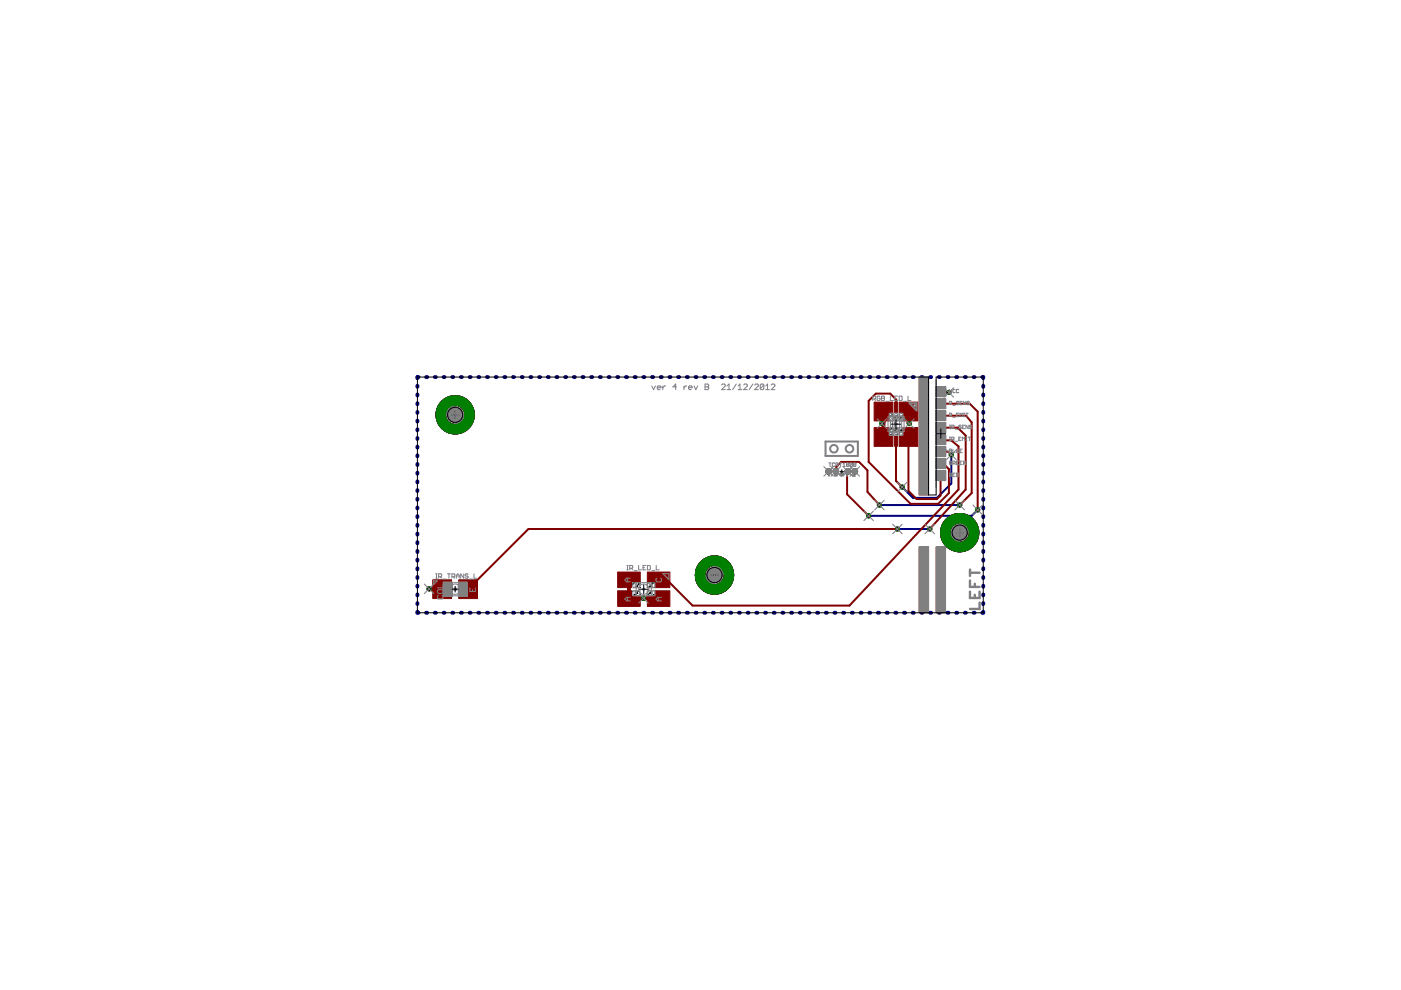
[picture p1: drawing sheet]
<svg xmlns="http://www.w3.org/2000/svg" width="297mm" height="210mm" viewBox="0 0 297 210" stroke-linecap="round" stroke-linejoin="round" font-family="sans-serif">
<g fill="#808080" stroke="#808080" stroke-width=".21">
<circle cx="177.2" cy="99.9" r=".61"/>
<circle cx="179.7" cy="99.9" r=".61"/>
<circle cx="181.2" cy="99.9" r=".61"/>
<circle cx="175.7" cy="99.9" r=".61"/>
<circle cx="96.5" cy="87.9" r="1.65"/>
<circle cx="151.5" cy="121.9" r="1.65"/>
<circle cx="203.5" cy="112.9" r="1.65"/>
</g>
<g fill="#000080" stroke="#000080" stroke-width=".21">
<path d="M93.7 85a4.1 4.1 0 0 1 6.4 1 4.1 4.1 0 0 1-2.6 5.9 4.1 4.1 0 0 1-5.1-4h2.1a2.03 2.03 0 0 1 2.8-1.9 2.03 2.03 0 0 1 .5 3.4 2.03 2.03 0 0 1-3.3-1.1v-.4h-2.1a4.2 4.2 0 0 1 1.3-2.9z" fill-rule="evenodd"/>
<path d="M148.7 118.9a4.1 4.1 0 0 1 6.4 1.1 4.1 4.1 0 0 1-2.6 5.9 4.1 4.1 0 0 1-5.1-4h2.1a2.04 2.04 0 0 1 3-1.7 2.04 2.04 0 0 1 .2 3.4 2.04 2.04 0 0 1-3.2-1.3v-.4h-2.1a4 4 0 0 1 1.3-3z" fill-rule="evenodd"/>
<path d="M200.7 109.9a4.1 4.1 0 0 1 6.3 1.1 4.1 4.1 0 0 1-2.5 5.9 4.1 4.1 0 0 1-5.1-4h2a2.04 2.04 0 0 1 3-1.7 2.04 2.04 0 0 1 .3 3.4 2.04 2.04 0 0 1-3.2-1.3l-.1-.4h-2a4 4 0 0 1 1.3-3z" fill-rule="evenodd"/>
<path d="M93.7 85a4.1 4.1 0 0 1 6.4 1 4.1 4.1 0 0 1-2.6 5.9 4.1 4.1 0 0 1-5.1-4h2.1a2.03 2.03 0 0 1 2.8-1.9 2.03 2.03 0 0 1 .5 3.4 2.03 2.03 0 0 1-3.3-1.1v-.4h-2.1a4.2 4.2 0 0 1 1.3-2.9z" fill-rule="evenodd"/>
<path d="M148.7 118.9a4.1 4.1 0 0 1 6.4 1.1 4.1 4.1 0 0 1-2.6 5.9 4.1 4.1 0 0 1-5.1-4h2.1a2.04 2.04 0 0 1 3-1.7 2.04 2.04 0 0 1 .2 3.4 2.04 2.04 0 0 1-3.2-1.3v-.4h-2.1a4 4 0 0 1 1.3-3z" fill-rule="evenodd"/>
<path d="M200.7 109.9a4.1 4.1 0 0 1 6.3 1.1 4.1 4.1 0 0 1-2.5 5.9 4.1 4.1 0 0 1-5.1-4h2a2.04 2.04 0 0 1 3-1.7 2.04 2.04 0 0 1 .3 3.4 2.04 2.04 0 0 1-3.2-1.3l-.1-.4h-2a4 4 0 0 1 1.3-3z" fill-rule="evenodd"/>
</g>
<path d="M201.7 96.4v6.1l-3.1 3.1h-5l-2.3-2.3M186.5 107.1h17M190.3 112.2h6.8M207.3 108.1l-1.3 1.3h-21.8" fill="none" stroke="#000080" stroke-width=".42"/>
<g fill="none" stroke="#000080" stroke-width=".83">
<path d="M88.7 79.9h-.2v.3M90.3 79.9h.3M92.2 79.9h.2M94 79.9h.3M95.9 79.9h.2M97.7 79.9h.2M99.6 79.9h.2M101.4 79.9h.2M103.3 79.9h.2M105.1 79.9h.2M106.9 79.9h.2M108.8 79.9h.2"/>
<path d="M110.6 79.9h.2M112.5 79.9h.2M114.3 79.9h.2M116.1 79.9h.3M118 79.9h.2M119.8 79.9h.2M121.7 79.9h.2M123.5 79.9h.2M125.3 79.9h.3M127.2 79.9h.2M129 79.9h.2M130.9 79.9h.2"/>
<path d="M132.7 79.9h.2M134.6 79.9h.2M136.4 79.9h.2M138.2 79.9h.3M140.1 79.9h.2M141.9 79.9h.3M143.8 79.9h.2M145.6 79.9h.2M147.5 79.9h.2M149.3 79.9h.2M151.2 79.9h.2M153 79.9h.2"/>
<path d="M154.8 79.9h.2M156.7 79.9h.2M158.5 79.9h.2M160.4 79.9h.2M162.2 79.9h.2M164 79.9h.3M165.9 79.9h.2M167.7 79.9h.2M169.6 79.9h.2M171.4 79.9h.2M173.2 79.9h.3M175.1 79.9h.2"/>
<path d="M176.9 79.9h.2M178.8 79.9h.2M180.6 79.9h.2M182.5 79.9h.2M184.3 79.9h.2M186.1 79.9h.3M188 79.9h.2M189.8 79.9h.3M191.7 79.9h.2M193.5 79.9h.2M195.3 79.9h.3M197.2 79.9h.2"/>
<path d="M199.1 79.9h.2M200.9 79.9h.2M202.7 79.9h.2M204.6 79.9h.2M206.4 79.9h.2M208.3 79.9h.2v.3M88.5 81.8v.2M88.5 83.6v.3M88.5 85.5v.2M88.5 87.3v.2M88.5 89.2v.2M88.5 91v.2"/>
<path d="M88.5 92.9v.2M88.5 94.7v.2M88.5 96.5v.3M88.5 98.4v.2M208.5 81.8v.2M208.5 83.6v.3M208.5 85.5v.2M208.5 87.3v.2M208.5 89.2v.2M208.5 91v.2M208.5 92.9v.2M208.5 94.7v.2"/>
<path d="M208.5 96.5v.3M208.5 98.4v.2M88.5 100.2v.2M88.5 102.1v.2M88.5 103.9v.2M88.5 105.7v.3M88.5 107.6v.2M88.5 109.4v.2M88.5 111.3v.2M88.5 113.1v.2M88.5 115v.2M88.5 116.8v.2"/>
<path d="M88.5 118.6v.3M208.5 100.2v.2M208.5 102.1v.2M208.5 103.9v.2M208.5 105.7v.3M208.5 107.6v.2M208.5 109.4v.2M208.5 111.3v.2M208.5 113.1v.2M208.5 115v.2M208.5 116.8v.2M208.5 118.6v.3"/>
<path d="M88.5 129.7v.2h.2M88.5 120.5v.2M88.5 122.3v.3M88.5 124.2v.2M88.5 126v.2M88.5 127.9v.2M90.3 129.9h.3M92.2 129.9h.2M94 129.9h.3M95.9 129.9h.2M97.7 129.9h.2M99.6 129.9h.2"/>
<path d="M101.4 129.9h.2M103.3 129.9h.2M105.1 129.9h.2M106.9 129.9h.2M108.8 129.9h.2M110.6 129.9h.2M112.5 129.9h.2M114.3 129.9h.2M116.1 129.9h.3M118 129.9h.2M119.8 129.9h.2M121.7 129.9h.2"/>
<path d="M123.5 129.9h.2M125.3 129.9h.3M127.2 129.9h.2M129 129.9h.2M130.9 129.9h.2M132.7 129.9h.2M134.6 129.9h.2M136.4 129.9h.2M136.4 126.6v.3M138.2 129.9h.3M140.1 129.9h.2M141.9 129.9h.3"/>
<path d="M143.8 129.9h.2M145.6 129.9h.2M147.5 129.9h.2M149.3 129.9h.2M151.2 129.9h.2M153 129.9h.2M154.8 129.9h.2M156.7 129.9h.2M158.5 129.9h.2M160.4 129.9h.2M162.2 129.9h.2M164 129.9h.3"/>
<path d="M165.9 129.9h.2M167.7 129.9h.2M169.6 129.9h.2M171.4 129.9h.2M173.2 129.9h.3M175.1 129.9h.2M176.9 129.9h.2M178.8 129.9h.2M180.6 129.9h.2M182.5 129.9h.2M184.3 129.9h.2M186.1 129.9h.3"/>
<path d="M188 129.9h.2M189.8 129.9h.3M191.7 129.9h.2M193.5 129.9h.2M195.3 129.9h.3M197.2 129.9h.2M199.1 129.9h.2M200.9 129.9h.2M202.7 129.9h.2M204.6 129.9h.2M206.4 129.9h.2M208.5 120.5v.2"/>
<path d="M208.5 122.3v.3M208.5 124.2v.2M208.5 126v.2M208.5 127.9v.2M208.5 129.7v.2h-.2"/>
</g>
<circle cx="177.2" cy="99.9" r=".55" fill="#008000" stroke="#008000" stroke-width=".21"/>
<circle cx="177.2" cy="99.9" r=".3" fill="#fff" stroke="#000" stroke-width=".21"/>
<circle cx="179.7" cy="99.9" r=".55" fill="#008000" stroke="#008000" stroke-width=".21"/>
<circle cx="179.7" cy="99.9" r=".3" fill="#fff" stroke="#000" stroke-width=".21"/>
<circle cx="181.2" cy="99.9" r=".55" fill="#008000" stroke="#008000" stroke-width=".21"/>
<circle cx="181.2" cy="99.9" r=".3" fill="#fff" stroke="#000" stroke-width=".21"/>
<circle cx="175.7" cy="99.9" r=".55" fill="#008000" stroke="#008000" stroke-width=".21"/>
<circle cx="175.7" cy="99.9" r=".3" fill="#fff" stroke="#000" stroke-width=".21"/>
<circle cx="191.3" cy="103.3" r=".44" fill="#008000" stroke="#008000" stroke-width=".21"/>
<circle cx="191.3" cy="103.3" r=".3" fill="#fff" stroke="#000" stroke-width=".21"/>
<circle cx="201.7" cy="96.4" r=".44" fill="#008000" stroke="#008000" stroke-width=".21"/>
<circle cx="201.7" cy="96.4" r=".3" fill="#fff" stroke="#000" stroke-width=".21"/>
<circle cx="184.2" cy="109.4" r=".44" fill="#008000" stroke="#008000" stroke-width=".21"/>
<circle cx="184.2" cy="109.4" r=".3" fill="#fff" stroke="#000" stroke-width=".21"/>
<circle cx="207.3" cy="108.1" r=".44" fill="#008000" stroke="#008000" stroke-width=".21"/>
<circle cx="207.3" cy="108.1" r=".3" fill="#fff" stroke="#000" stroke-width=".21"/>
<circle cx="203.5" cy="107.1" r=".44" fill="#008000" stroke="#008000" stroke-width=".21"/>
<circle cx="203.5" cy="107.1" r=".3" fill="#fff" stroke="#000" stroke-width=".21"/>
<circle cx="186.5" cy="107.1" r=".44" fill="#008000" stroke="#008000" stroke-width=".21"/>
<circle cx="186.5" cy="107.1" r=".3" fill="#fff" stroke="#000" stroke-width=".21"/>
<circle cx="197.1" cy="112.2" r=".44" fill="#008000" stroke="#008000" stroke-width=".21"/>
<circle cx="197.1" cy="112.2" r=".3" fill="#fff" stroke="#000" stroke-width=".21"/>
<circle cx="190.3" cy="112.2" r=".44" fill="#008000" stroke="#008000" stroke-width=".21"/>
<circle cx="190.3" cy="112.2" r=".3" fill="#fff" stroke="#000" stroke-width=".21"/>
<circle cx="201.2" cy="83.2" r=".44" fill="#008000" stroke="#008000" stroke-width=".21"/>
<circle cx="201.2" cy="83.2" r=".3" fill="#fff" stroke="#000" stroke-width=".21"/>
<circle cx="187" cy="89.8" r=".44" fill="#008000" stroke="#008000" stroke-width=".21"/>
<circle cx="187" cy="89.8" r=".3" fill="#fff" stroke="#000" stroke-width=".21"/>
<circle cx="192.8" cy="89.8" r=".44" fill="#008000" stroke="#008000" stroke-width=".21"/>
<circle cx="192.8" cy="89.8" r=".3" fill="#fff" stroke="#000" stroke-width=".21"/>
<circle cx="91" cy="124.8" r=".44" fill="#008000" stroke="#008000" stroke-width=".21"/>
<circle cx="91" cy="124.8" r=".3" fill="#fff" stroke="#000" stroke-width=".21"/>
<circle cx="136.4" cy="126.9" r=".44" fill="#008000" stroke="#008000" stroke-width=".21"/>
<circle cx="136.4" cy="126.9" r=".3" fill="#fff" stroke="#000" stroke-width=".21"/>
<g fill="#800000" stroke="#800000" stroke-width=".21">
<path d="M198.5 116h2v13.9h-2z"/>
<path d="M194.9 80h2v24.9h-2z"/>
<path d="M194.9 116h2v13.9h-2z"/>
<path d="M198.5 82.1h2v2h-2z"/>
<path d="M198.5 97.3h2v2h-2z"/>
<path d="M198.5 94.8h2v2h-2z"/>
<path d="M198.5 92.2h2v2h-2z"/>
<path d="M198.5 99.8h2v2h-2z"/>
<path d="M198.5 87.1h2v2h-2z"/>
<path d="M198.5 84.6h2v2h-2z"/>
<path d="M198.5 89.7h2v2h-2z"/>
<path d="M131 125.3h4.7v3.3h-4.7z"/>
<path d="M131 121.3h4.7v3.3h-4.7z"/>
<path d="M137.2 121.3h4.8v3.3h-4.8z"/>
<path d="M137.2 125.3h4.8v3.3h-4.8z"/>
<path d="M185.3 90.7h4v3.9h-4z"/>
<path d="M185.3 85.3h4v3.9h-4z"/>
<path d="M190.6 85.3h4v3.9h-4z"/>
<path d="M190.6 90.7h4v3.9h-4z"/>
<path d="M189.7 90.7h.6v3.9h-.6z"/>
<path d="M189.7 85.3h.6v3.9h-.6z"/>
<path d="M91.8 122.9h3.9v4h-3.9z"/>
<path d="M97.3 122.9h3.9v4h-3.9z"/>
</g>
<path d="M177.2 99.9l.1-.9 1-1.1h3.8l1.8 1.8v4.6l2.6 2.8M179.7 99.9l-.1 .2v4.7l4.6 4.6M190 87.2v-2.5l-1.3-1.2h-3l-1.5 1.5v12.9l8.9 8.9h5.8l2.3-2.3v-5l-1.2-1.2h-.5M190 92.6v9.4l1.3 1.3M192.6 92.6v11.5l1.7 1.7h4.3l.8-.7 .1-4.3v.2M199.5 95.8h1.5l.7 .6M199.5 85.6h6.1l1.7 1.7v20.8M199.5 88.1h5.3l1.2 1.5v14.9l-2.5 2.6M199.5 90.7h3.6l1.6 1.7v11.4l-7.6 8.4M199.5 93.4h2.2l1.5 1.2v9.2l-23.1 24.6h-33.3l-5.3-5.3h-1.7l-.2-.2M190.3 112.2h-78.3l-12.7 12.7" fill="none" stroke="#800000" stroke-width=".42"/>
<path d="M199.5 98.3v.1M199.5 95.8l.2 .1M199.5 93.2v.2M199.5 88.1l.1 .2" fill="none" stroke="#800000" stroke-width=".25"/>
<path d="M199.5 83.1l-.4 .1h2.1" fill="none" stroke="#800000" stroke-width=".61"/>
<path d="M187.3 87.2v5.4M187.3 89.5l-.3 .3M192.6 87.2v2.4l.2 .2M91 124.8l2.7 .1M133.3 122.9l.1 4M133.4 126.9h-.1M133.4 126.9h6.2M139.6 126.9h.1" fill="none" stroke="#800000" stroke-width=".83"/>
<circle cx="177.2" cy="99.9" r=".55" fill="#008000" stroke="#008000" stroke-width=".21"/>
<circle cx="177.2" cy="99.9" r=".3" fill="#fff" stroke="#000" stroke-width=".21"/>
<circle cx="179.7" cy="99.9" r=".55" fill="#008000" stroke="#008000" stroke-width=".21"/>
<circle cx="179.7" cy="99.9" r=".3" fill="#fff" stroke="#000" stroke-width=".21"/>
<circle cx="181.2" cy="99.9" r=".55" fill="#008000" stroke="#008000" stroke-width=".21"/>
<circle cx="181.2" cy="99.9" r=".3" fill="#fff" stroke="#000" stroke-width=".21"/>
<circle cx="175.7" cy="99.9" r=".55" fill="#008000" stroke="#008000" stroke-width=".21"/>
<circle cx="175.7" cy="99.9" r=".3" fill="#fff" stroke="#000" stroke-width=".21"/>
<circle cx="191.3" cy="103.3" r=".44" fill="#008000" stroke="#008000" stroke-width=".21"/>
<circle cx="191.3" cy="103.3" r=".3" fill="#fff" stroke="#000" stroke-width=".21"/>
<circle cx="201.7" cy="96.4" r=".44" fill="#008000" stroke="#008000" stroke-width=".21"/>
<circle cx="201.7" cy="96.4" r=".3" fill="#fff" stroke="#000" stroke-width=".21"/>
<circle cx="184.2" cy="109.4" r=".44" fill="#008000" stroke="#008000" stroke-width=".21"/>
<circle cx="184.2" cy="109.4" r=".3" fill="#fff" stroke="#000" stroke-width=".21"/>
<circle cx="207.3" cy="108.1" r=".44" fill="#008000" stroke="#008000" stroke-width=".21"/>
<circle cx="207.3" cy="108.1" r=".3" fill="#fff" stroke="#000" stroke-width=".21"/>
<circle cx="203.5" cy="107.1" r=".44" fill="#008000" stroke="#008000" stroke-width=".21"/>
<circle cx="203.5" cy="107.1" r=".3" fill="#fff" stroke="#000" stroke-width=".21"/>
<circle cx="186.5" cy="107.1" r=".44" fill="#008000" stroke="#008000" stroke-width=".21"/>
<circle cx="186.5" cy="107.1" r=".3" fill="#fff" stroke="#000" stroke-width=".21"/>
<circle cx="197.1" cy="112.2" r=".44" fill="#008000" stroke="#008000" stroke-width=".21"/>
<circle cx="197.1" cy="112.2" r=".3" fill="#fff" stroke="#000" stroke-width=".21"/>
<circle cx="190.3" cy="112.2" r=".44" fill="#008000" stroke="#008000" stroke-width=".21"/>
<circle cx="190.3" cy="112.2" r=".3" fill="#fff" stroke="#000" stroke-width=".21"/>
<circle cx="201.2" cy="83.2" r=".44" fill="#008000" stroke="#008000" stroke-width=".21"/>
<circle cx="201.2" cy="83.2" r=".3" fill="#fff" stroke="#000" stroke-width=".21"/>
<circle cx="187" cy="89.8" r=".44" fill="#008000" stroke="#008000" stroke-width=".21"/>
<circle cx="187" cy="89.8" r=".3" fill="#fff" stroke="#000" stroke-width=".21"/>
<circle cx="192.8" cy="89.8" r=".44" fill="#008000" stroke="#008000" stroke-width=".21"/>
<circle cx="192.8" cy="89.8" r=".3" fill="#fff" stroke="#000" stroke-width=".21"/>
<circle cx="91" cy="124.8" r=".44" fill="#008000" stroke="#008000" stroke-width=".21"/>
<circle cx="91" cy="124.8" r=".3" fill="#fff" stroke="#000" stroke-width=".21"/>
<circle cx="136.4" cy="126.9" r=".44" fill="#008000" stroke="#008000" stroke-width=".21"/>
<circle cx="136.4" cy="126.9" r=".3" fill="#fff" stroke="#000" stroke-width=".21"/>
<g fill="#800000" stroke="#800000" stroke-width=".21">
<path d="M93.7 85a4.1 4.1 0 0 1 6.4 1 4.1 4.1 0 0 1-2.6 5.9 4.1 4.1 0 0 1-5.1-4h2.1a2.03 2.03 0 0 1 2.8-1.9 2.03 2.03 0 0 1 .5 3.4 2.03 2.03 0 0 1-3.3-1.1v-.4h-2.1a4.2 4.2 0 0 1 1.3-2.9z" fill-rule="evenodd"/>
<path d="M148.7 118.9a4.1 4.1 0 0 1 6.4 1.1 4.1 4.1 0 0 1-2.6 5.9 4.1 4.1 0 0 1-5.1-4h2.1a2.04 2.04 0 0 1 3-1.7 2.04 2.04 0 0 1 .2 3.4 2.04 2.04 0 0 1-3.2-1.3v-.4h-2.1a4 4 0 0 1 1.3-3z" fill-rule="evenodd"/>
<path d="M200.7 109.9a4.1 4.1 0 0 1 6.3 1.1 4.1 4.1 0 0 1-2.5 5.9 4.1 4.1 0 0 1-5.1-4h2a2.04 2.04 0 0 1 3-1.7 2.04 2.04 0 0 1 .3 3.4 2.04 2.04 0 0 1-3.2-1.3l-.1-.4h-2a4 4 0 0 1 1.3-3z" fill-rule="evenodd"/>
<path d="M93.7 85a4.1 4.1 0 0 1 6.4 1 4.1 4.1 0 0 1-2.6 5.9 4.1 4.1 0 0 1-5.1-4h2.1a2.03 2.03 0 0 1 2.8-1.9 2.03 2.03 0 0 1 .5 3.4 2.03 2.03 0 0 1-3.3-1.1v-.4h-2.1a4.2 4.2 0 0 1 1.3-2.9z" fill-rule="evenodd"/>
<path d="M148.7 118.9a4.1 4.1 0 0 1 6.4 1.1 4.1 4.1 0 0 1-2.6 5.9 4.1 4.1 0 0 1-5.1-4h2.1a2.04 2.04 0 0 1 3-1.7 2.04 2.04 0 0 1 .2 3.4 2.04 2.04 0 0 1-3.2-1.3v-.4h-2.1a4 4 0 0 1 1.3-3z" fill-rule="evenodd"/>
<path d="M200.7 109.9a4.1 4.1 0 0 1 6.3 1.1 4.1 4.1 0 0 1-2.5 5.9 4.1 4.1 0 0 1-5.1-4h2a2.04 2.04 0 0 1 3-1.7 2.04 2.04 0 0 1 .3 3.4 2.04 2.04 0 0 1-3.2-1.3l-.1-.4h-2a4 4 0 0 1 1.3-3z" fill-rule="evenodd"/>
</g>
<g fill="#808080" stroke="#808080" stroke-width=".21">
<path d="M194.9 80h2v24.9h-2z"/>
<path d="M194.9 116h2v13.9h-2z"/>
<path d="M198.5 116h2v13.9h-2z"/>
<path d="M198.4 82h2.1v2.1h-2.1z"/>
<path d="M198.4 97.2h2.1v2.2h-2.1z"/>
<path d="M198.4 94.7h2.1v2.1h-2.1z"/>
<path d="M198.4 92.2h2.1v2.1h-2.1z"/>
<path d="M198.4 99.8h2.1v2.1h-2.1z"/>
<path d="M198.4 87.1h2.1v2.1h-2.1z"/>
<path d="M198.4 84.5h2.1v2.2h-2.1z"/>
<path d="M198.4 89.6h2.1v2.1h-2.1z"/>
<path d="M134.1 125.3h1.6v1h-1.6z"/>
<path d="M134.1 123.5h1.6v1.1h-1.6z"/>
<path d="M137.2 123.5h1.7v1.1h-1.7z"/>
<path d="M137.2 125.3h1.7v1h-1.7z"/>
<path d="M188.5 87.6h.9v1.7h-.9z"/>
<path d="M189.6 87.6h.7v1.7h-.7z"/>
<path d="M190.6 87.6h.8v1.7h-.8z"/>
<path d="M190.6 90.6h.8v1.7h-.8z"/>
<path d="M189.6 90.6h.7v1.7h-.7z"/>
<path d="M188.5 90.6h.9v1.7h-.9z"/>
<path d="M97.2 123.4h1.9v3h-1.9z"/>
<path d="M94 123.4h1.9v3h-1.9z"/>
<path d="M198.5 82.1h2v2h-2z"/>
<path d="M198.5 97.3h2v2h-2z"/>
<path d="M198.5 94.8h2v2h-2z"/>
<path d="M198.5 92.2h2v2h-2z"/>
<path d="M198.5 99.8h2v2h-2z"/>
<path d="M198.5 87.1h2v2h-2z"/>
<path d="M198.5 84.6h2v2h-2z"/>
<path d="M198.5 89.7h2v2h-2z"/>
<path d="M137.3 125.3h1.5v1h-1.5z"/>
<path d="M137.3 123.6h1.5v.9h-1.5z"/>
<path d="M134.2 123.6h1.5v.9h-1.5z"/>
<path d="M134.2 125.3h1.5v1h-1.5z"/>
<path d="M188.6 87.7h.7v1.5h-.7z"/>
<path d="M189.7 87.7h.5v1.5h-.5z"/>
<path d="M190.7 87.7h.7v1.5h-.7z"/>
<path d="M188.6 90.7h.7v1.5h-.7z"/>
<path d="M189.7 90.7h.5v1.5h-.5z"/>
<path d="M190.7 90.7h.7v1.5h-.7z"/>
<path d="M94.1 123.5h1.7v2.8h-1.7z"/>
<path d="M97.2 123.5h1.7v2.8h-1.7z"/>
<path d="M136.3 124.7h.4v.4h-.4z"/>
<path d="M190.1 89.8h.3v.3h-.3z"/>
<path d="M189.6 90.1h.2v.3h-.2z"/>
<path d="M189.6 89.5h.2v.3h-.2z"/>
<path d="M96.2 124.7h.6v.5h-.6z"/>
<path d="M190.7 91.5h.7v.2h-.7z"/>
<path d="M189.7 91.5h.5v.3h-.5z"/>
<path d="M188.6 91.5h.7v.2h-.7z"/>
<path d="M190.7 88.2h.7v.2h-.7z"/>
<path d="M189.7 88.2h.5v.2h-.5z"/>
<path d="M188.6 88.2h.7v.2h-.7z"/>
</g>
<g fill="#808080" stroke="#808080" stroke-width=".21">
<path d="M94.1 85.5l1.2-.7 1.2-.3v2.5l-.6 .3-.3 .6h-2.5l.2-1.1z" fill-rule="evenodd"/>
<path d="M96.5 88.9l.7-.3 .2-.7h2.5a3.4 3.4 0 0 1-3.4 3.5z" fill-rule="evenodd"/>
<path d="M148.1 121.9h2.5l.2 .7 .7 .2v2.5a3.4 3.4 0 0 1-3.4-3.4z" fill-rule="evenodd"/>
<path d="M151.5 118.5a3.4 3.4 0 0 1 3.4 3.4h-2.5l-.3-.6-.6-.3z" fill-rule="evenodd"/>
<path d="M200.1 112.9h2.5l.2 .7 .7 .3v2.4a3.4 3.4 0 0 1-3.4-3.4z" fill-rule="evenodd"/>
<path d="M203.5 109.5a3.4 3.4 0 0 1 3.4 3.4h-2.5l-.3-.6-.6-.3z" fill-rule="evenodd"/>
<circle cx="194" cy="86" r=".21"/>
<circle cx="177.2" cy="99.9" r=".61"/>
<circle cx="179.7" cy="99.9" r=".61"/>
<circle cx="181.2" cy="99.9" r=".61"/>
<circle cx="175.7" cy="99.9" r=".61"/>
<circle cx="96.5" cy="87.9" r="1.65"/>
<circle cx="151.5" cy="121.9" r="1.65"/>
<circle cx="203.5" cy="112.9" r="1.65"/>
</g>
<g fill="none" stroke="#808080" stroke-width=".21">
<path d="M95.5 87.9h2M96.5 86.9v2.1M138.2 81.8l.4 .8 .4-.8M139.4 82.2h.7l-.2-.4h-.3l-.2 .2v.4l.2 .2h.3M140.5 81.8v.8M141.1 81.8h-.2l-.4 .4M143.4 82h-.7l.6-.6v1.2M145 81.8v.8M145.6 81.8l-.6 .4M146 82.2h.7l-.1-.4h-.4l-.2 .2v.4l.2 .2h.4M147.2 81.8l.3 .8 .4-.8M149.5 81.4h.6l.2 .2-.2 .4 .2 .4-.2 .2h-.6z"/>
<path d="M149.5 82h.6M153 81.6l.2-.2h.4l.2 .2v.2l-.8 .8h.8M154.2 82.6h.7M154.2 81.8l.4-.4v1.2M156.1 81.4l-.8 1.2M156.5 82.6h.8M156.5 81.8l.4-.4v1.2M157.7 81.6l.2-.2h.4l.2 .2v.2l-.8 .8h.8M159.6 81.4l-.8 1.2M160 81.6l.2-.2h.4l.2 .2v.2l-.8 .8h.8M161.9 81.6v.8l-.1 .2h-.4l-.2-.2M161.9 81.6l-.1-.2h-.4l-.2 .2v.8"/>
<path d="M161.9 81.6l-.7 .8M162.3 82.6h.8M162.3 81.8l.4-.4v1.2M163.5 81.6l.2-.2h.4l.2 .2v.2l-.8 .8h.8M174.7 98.9l2 2.1M175.7 98.1h.5M176 98.1v.8M176.2 98.9l2 2.1M176.7 98.9l-2 2.1M177 98.3l-.2-.2-.3 .2 .1 .6 .4-.1M177.2 98.6h.4l.1-.3-.5-.2v.8M177.5 98.6l.2 .3"/>
<path d="M178 98.1h.5M178.2 98.1v.8l-2 2.1M178.7 98.4l.3-.3v.8M179.2 98.9h-.5l2.1 2.1M180 98.3l-.4-.2-.1 .7M180 98.3l-.2 .6-.3-.1M180 98.3l-.5 .5M180.2 98.9l2 2.1M180.7 98.3l-.4-.2-.1 .7M180.7 98.3v.5l-.1 .1-.4-.1M180.7 98.3l-.5 .5M180.8 98.9l-2.1 2.1"/>
<path d="M181.5 98.3l-.4-.2-.1 .7M181.5 98.3l-.2 .6-.3-.1M181.5 98.3l-.5 .5M182.2 98.9l-2 2.1M185 84.6h.5l.2-.5-.2-.1h-.5v.9M185.3 84.6l.4 .3M185.9 88.8l2.1 2M186.6 84.1l-.2-.1-.4 .1v.7l.1 .1 .5-.1v-.3h-.3M186.9 84l.6 .1-.1 .4 .1 .3-.1 .1h-.5zM186.9 84.5h.5M187.8 85.1h.7M188 88.8l-2.1 2"/>
<path d="M188.3 88.4h3.4v3.1h-3.4zM188.8 84v.9h.6M188.9 88.9h2.2l.1 .3v1.5l-.1 .3h-2.2zM189.3 89.2h1.4v1.5h-1.4zM189.7 84.5h.3M190.3 84h-.6v.9h.6M190.6 84h.5l.2 .1v.7l-.2 .1h-.5zM191.2 88.4l.5 .5M191.6 85.1h.6M191.8 88.8l2 2M192.5 84v.9h.6M193.8 88.8l-2 2"/>
<path d="M198.5 80.5v1.2M200.2 82.2l2 2M200.7 95.4l2 2M201.3 82.5v.5l.2 .3 .3-.3v-.5M201.3 85.6h.4l.1-.4-.5-.1v.7M201.3 88.1l.5-.1-.1-.4h-.4v.7M201.3 95.2l.5 .2-.1 .6h-.4zM201.3 95.6h.4M201.3 93.4h.2M201.3 92.7h.2M201.3 90.9h.2M201.3 90.1h.2"/>
<path d="M201.4 90.1v.8M201.4 92.7v.7M201.8 97.9l-.1-.1-.4 .1v.5l.4 .1 .1-.4h-.3M201.8 90.7l.5-.2-.1-.4h-.4v.8M201.8 93.2l.5-.1-.1-.4h-.4v.7M202 95.2v.8h.5M202 98.3l.5-.2-.1-.3h-.4v.7M202 93.2l.3 .2M202 90.7l.3 .2M202 88.5h.5M202 85.9h.5M202.2 82.2l-2 2"/>
<path d="M202.3 98.3l.2 .2M202.5 82.7h-.5v.5h.5M202.5 93.6h.5M202.5 91h.5M202.7 95.4l-2 2M202.8 95.2l.1 .8 .4-.2v-.6M202.8 98.1h.2M202.8 88h.2M203.3 82.7h-.5v.5h.5M203.3 85.2h-.5l.1 .2 .4 .2-.1 .2-.4-.1M203.3 87.6h-.5v.7h.5M203.3 97.8h-.5v.7h.5"/>
<path d="M203.3 93.1h.2M203.5 98.1h.3M203.5 88.3v-.7l.3 .3 .2-.3v.7M203.5 95.6h.3M203.5 85.4h.3M203.8 90.3l-.4-.2-.1 .3 .3 .1 .2 .3-.2 .1-.3-.1M203.8 92.7h-.5v.7h.5M204 97.8h-.5v.7h.5M204 85.1h-.5v.7h.5M204 95.2h-.5v.8h.5M204 93.4v-.7l.3 .2 .2-.2v.7M204 90.5h.3"/>
<path d="M204.3 87.6h.2M204.3 88.3h.2M204.4 87.6v.7M204.5 90.1h-.5v.8h.5M204.8 85.1v.7l-.5-.7v.7M204.8 97.8v.7l-.5-.7v.7M204.8 93.4h.2M204.8 92.7h.2M204.8 87.6h.5M204.9 92.7v.7M205 87.6v.7M205.3 92.7h.5"/>
<path d="M205.3 90.1v.8l-.5-.8v.8M205.5 85.2h-.5l.1 .2 .4 .2-.1 .2-.4-.1M205.5 92.7v.7M206 90.3l-.1-.2-.4 .2 .2 .2 .3 .2-.1 .2-.4-.1M132.9 119.9h.3M133.1 119.9v.9M135.4 119.9v.9h.6M136.9 119.9h-.6v.9h.6M137.3 119.9h.4l.2 .1v.7l-.2 .1h-.4zM139.1 119.9v.9h.7M175.7 100.8h.2M175.7 100.8v.1"/>
<path d="M175.9 100.8v.1M177.1 100.8h-.1l.1 .1M177.2 100.8h.2M177.2 100.8v.1M177.4 100.8v.1M177.4 100.7h.2M177.5 100.7v.2M178 100.5h.9M178.1 100.6h.7M178.2 100.7h.5M178.2 100.2h.5v.3h.3l-.5 .5-.5-.5h.2zM178.2 100.4h.5"/>
<path d="M178.2 100.3h.5M178.2 100.2h.5M178.3 100.8h.3M178.4 100.9h.1M179.5 100.8h.1M179.7 100.7h-.2v.2h.2M180.8 100.9h.1M180.9 100.8l-.1-.1v.2M180.9 100.9h-.1M181.1 100.7v.2zM181.3 100.7v.2h.1M183.2 108.4l2 2"/>
<path d="M185.2 108.4l-2 2M185.4 106.1l2.1 2M187.5 106.1l-2.1 2M189.3 111.1l2 2.1M190.3 102.3l2 2M191.3 111.1l-2 2.1M192.3 102.3l-2 2M196.1 111.1l2 2.1M198.1 111.1l-2 2.1M198.5 102.2v1.2M201.3 100.8l.5-.1-.1-.4h-.4v.7M201.5 100.8l.3 .2"/>
<path d="M202 100.7h.3M202.5 106.1l2 2M202.5 112.9h2M202.5 100.3h-.5v.7h.5M202.8 100.3l.5 .1-.1 .6h-.4zM203.5 111.9v2M204.5 106.1l-2 2M206.3 107.1l2 2M208.3 107.1l-2 2M90 123.8l2 2.1M92 123.8l-2 2.1M92.4 122.6h.3"/>
<path d="M92.4 121.7h.3M92.5 121.7v.9M92.8 125.2l.1-.2h.8l.2 .2v.4l-.2 .2h-.8l-.1-.2zM92.9 126.2l-.1 .2v.4l.1 .2h.8l.2-.2v-.4l-.2-.2M93 122.3h.5l.1-.2v-.3l-.6-.1v.9M93.3 122.3l.3 .3M93.9 123.9v.8h-1.1M93.9 122.8h.7M94.9 121.7h.6M94.9 123.5h3.2v2.8h-3.2zM94.9 123.8h-.2v2.2h.2M95.2 121.7v.9"/>
<path d="M95.5 123.5l-.6 .6M95.8 122.3h.5l.1-.5-.1-.1h-.5v.9M96.1 122.3l.3 .3M96.8 122.6v-.6l.3-.3 .3 .3v.6M96.8 122.1h.6M98.1 123.8h.2v2.2h-.2M98.3 121.7v.9l-.6-.9v.9M99.3 121.8l-.2-.1-.5 .1 .2 .3 .5 .2-.2 .3-.5-.2M99.5 122.8h.7M99.6 124.6v.8h1.2v-.8M100.2 125v.4M100.5 121.7v.9h.6"/>
<path d="M132.9 120.8h.3M133.1 122.6v.8M133.1 126.6v.8M133.5 120.5h.5l.2-.1v-.4l-.7-.1v.9M133.6 122.6h-.7l-.4 .4 .4 .4h.7M133.6 126.6h-.7l-.4 .4 .4 .4h.7M133.8 120.5l.4 .3M134.5 121h.6M134.9 125.4h-.2v.5h.2M134.9 123.5h3.2v2.8h-3.2zM134.9 123.8h-.2v.6h.2M135.4 125.9l2.1 2"/>
<path d="M136.3 120.4h.4M137.4 123.5l.7 .7M137.5 125.9l-2.1 2M138.1 123.9h.2v.5h-.2M138.1 125.4h.2v.5h-.2M138.2 121h.6M139.3 122.6l-.2 .2v.3l.2 .3h.8l.2-.3v-.3l-.2-.2M139.7 126.6v.8M140.3 126.6h-.8l-.4 .4 .4 .4h.8M150.5 121.9h2M151.5 120.9v2"/>
<circle cx="96.5" cy="87.9" r="3.4"/>
<circle cx="96.5" cy="87.9" r="1.69"/>
<circle cx="96.5" cy="87.9" r=".99"/>
<circle cx="96.5" cy="87.9" r=".49"/>
<circle cx="203.5" cy="112.9" r="3.4"/>
<circle cx="203.5" cy="112.9" r="1.69"/>
<circle cx="203.5" cy="112.9" r=".99"/>
<circle cx="203.5" cy="112.9" r=".49"/>
<circle cx="96.5" cy="124.9" r="1.1"/>
<circle cx="136.5" cy="124.9" r="1.1"/>
<circle cx="151.5" cy="121.9" r="3.4"/>
<circle cx="151.5" cy="121.9" r="1.69"/>
<circle cx="151.5" cy="121.9" r=".99"/>
<circle cx="151.5" cy="121.9" r=".49"/>
</g>
<g fill="none" stroke="#808080" stroke-width=".42">
<path d="M175 93.6h6.9v3.1h-6.9zM192.8 85.5h1.5v1.5z"/>
<circle cx="176.8" cy="95.1" r=".8"/>
<circle cx="180.1" cy="95.1" r=".8"/>
</g>
<path d="M205.7 125.4v1.4h2v-1.4M205.7 120.8v1.3M205.7 123.1v1.3h2M205.7 121.4h2M206.7 123.8v.6M206.7 126.1v.7M207.7 127.8v1.3h-2" fill="none" stroke="#808080" stroke-width=".51"/>
<path d="M91.9 123.1h.8l-.8 .8zM140.5 121.6h1.3v1.3z" fill="none" stroke="#808080" stroke-width=".25"/>
<g fill="none" stroke="#808080" stroke-width=".47">
<circle cx="96.5" cy="87.9" r=".76"/>
<circle cx="203.5" cy="112.9" r=".76"/>
<circle cx="151.5" cy="121.9" r=".76"/>
</g>
<g fill="none" stroke="#000" stroke-width=".21">
<path d="M88.5 79.9h108.4v25h1.6v-25h10v50h-120zM95.7 87.9h1.6M96.5 87.1v1.7M178.1 99.9h.7M178.5 99.6v.7M189 89.9h2M190 88.9v2.1M198.5 91.9h2M199.5 90.9v2.1M202.6 112.9h1.7M203.5 112.1v1.6M95.9 124.9h1.2"/>
<path d="M96.5 124.3v1.2M135.6 124.9h1.8M136.5 124v1.9M150.7 121.9h1.6M151.5 121.1v1.6"/>
<circle cx="96.5" cy="87.9" r="1.61"/>
<circle cx="203.5" cy="112.9" r="1.61"/>
<circle cx="151.5" cy="121.9" r="1.61"/>
</g>
<path d="M187 89.8v.3M192.8 89.8h.5" fill="none" stroke="#808000" stroke-width=".21"/>
<g fill="#008000" stroke="#008000" stroke-width=".21">
<path d="M93.7 85a4.1 4.1 0 0 1 6.4 1 4.1 4.1 0 0 1-2.6 5.9 4.1 4.1 0 0 1-5.1-4h2.1a2.03 2.03 0 0 1 2.8-1.9 2.03 2.03 0 0 1 .5 3.4 2.03 2.03 0 0 1-3.3-1.1v-.4h-2.1a4.2 4.2 0 0 1 1.3-2.9z" fill-rule="evenodd"/>
<path d="M148.7 118.9a4.1 4.1 0 0 1 6.4 1.1 4.1 4.1 0 0 1-2.6 5.9 4.1 4.1 0 0 1-5.1-4h2.1a2.04 2.04 0 0 1 3-1.7 2.04 2.04 0 0 1 .2 3.4 2.04 2.04 0 0 1-3.2-1.3v-.4h-2.1a4 4 0 0 1 1.3-3z" fill-rule="evenodd"/>
<path d="M200.7 109.9a4.1 4.1 0 0 1 6.3 1.1 4.1 4.1 0 0 1-2.5 5.9 4.1 4.1 0 0 1-5.1-4h2a2.04 2.04 0 0 1 3-1.7 2.04 2.04 0 0 1 .3 3.4 2.04 2.04 0 0 1-3.2-1.3l-.1-.4h-2a4 4 0 0 1 1.3-3z" fill-rule="evenodd"/>
</g>
</svg>
